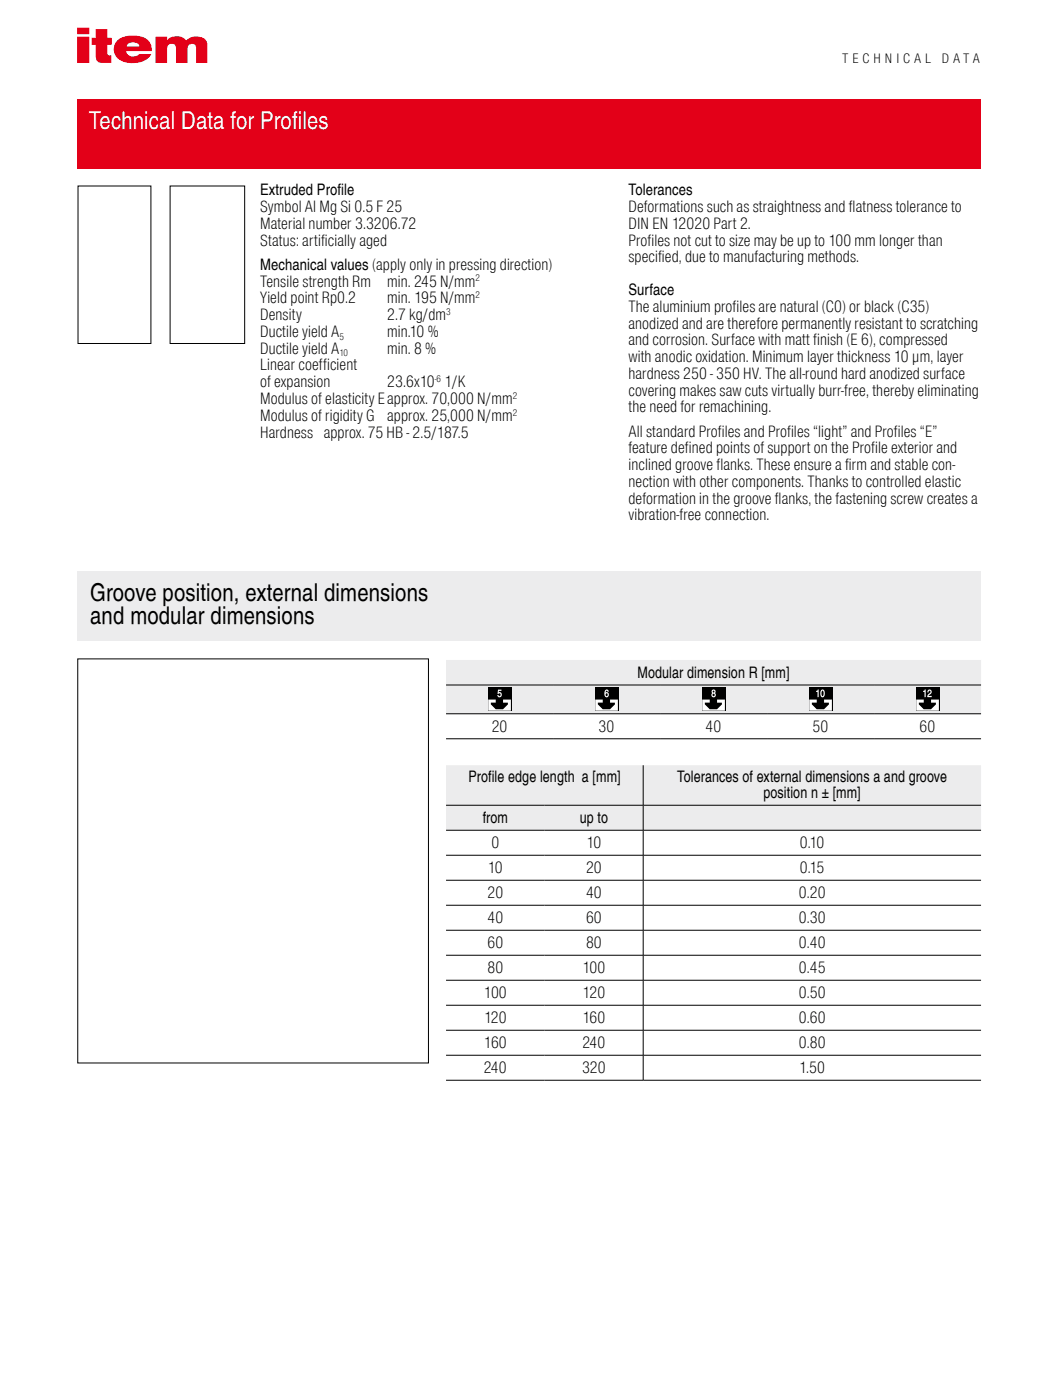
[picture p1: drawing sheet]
<svg xmlns="http://www.w3.org/2000/svg" width="210mm" height="280mm" viewBox="0 0 210 280" stroke-linecap="round" stroke-linejoin="round" font-family="sans-serif">
<defs><g id="words">
<text font-size="4.9" fill="#fff" x="17.8" y="25.8">Technical Data for Profiles</text>
<g font-size="4.9">
<text x="18" y="120.3">Groove position, external dimensions</text>
<text x="18" y="124.7">and modular dimensions</text>
</g>
<g font-size="3.2">
<text x="52" y="39.1">Extruded Profile</text>
<text x="125.6" y="39.1">Tolerances</text>
<text x="52" y="42.4">Symbol Al Mg Si 0.5 F 25</text>
<text x="52" y="45.8">Material number 3.3206.72</text>
<text x="125.6" y="42.4">Deformations such as straightness and flatness tolerance to</text>
<text x="125.6" y="45.8">DIN EN 12020 Part 2.</text>
<text x="52" y="49.1">Status: artificially aged</text>
<text x="52" y="54">Mechanical values (apply only in pressing direction)</text>
<text x="125.6" y="49.1">Profiles not cut to size may be up to 100 mm longer than</text>
<text x="125.6" y="52.5">specified, due to manufacturing methods.</text>
<text x="52" y="57.3">Tensile strength Rm</text>
<text x="77.4" y="57.3">min. 245 N/mm</text>
<text x="125.6" y="59">Surface</text>
<text x="52" y="60.7">Yield point Rp0.2</text>
<text x="52" y="64">Density</text>
<text x="77.4" y="60.7">min. 195 N/mm</text>
<text x="77.4" y="64">2.7 kg/dm</text>
<text x="125.6" y="62.4">The aluminium profiles are natural (C0) or black (C35)</text>
<text x="125.6" y="65.7">anodized and are therefore permanently resistant to scratching</text>
<text x="52" y="67.4">Ductile yield A</text>
<text x="52" y="70.7">Ductile yield A</text>
<text x="77.4" y="67.4">min.10 %</text>
<text x="77.4" y="70.7">min. 8 %</text>
<text x="125.6" y="69.1">and corrosion. Surface with matt finish (E 6), compressed</text>
<text x="52" y="74.1">Linear coefficient</text>
<text x="52" y="77.5">of expansion</text>
<text x="77.4" y="77.5">23.6x10</text>
<text x="88.8" y="77.5">1/K</text>
<text x="125.6" y="72.4">with anodic oxidation. Minimum layer thickness 10 μm, layer</text>
<text x="125.6" y="75.8">hardness 250 - 350 HV. The all-round hard anodized surface</text>
<text x="52" y="80.8">Modulus of elasticity Eapprox. 70,000 N/mm</text>
<text x="125.6" y="79.1">covering makes saw cuts virtually burr-free, thereby eliminating</text>
<text x="125.6" y="82.5">the need for remachining.</text>
<text x="52" y="84.2">Modulus of rigidity G</text>
<text x="52" y="87.5">Hardness approx. 75 HB - 2.5/187.5</text>
<text x="77.4" y="84.2">approx. 25,000 N/mm</text>
<text x="125.6" y="87.3">All standard Profiles and Profiles “light” and Profiles “E”</text>
<text x="125.6" y="90.7">feature defined points of support on the Profile exterior and</text>
<text x="125.6" y="94">inclined groove flanks. These ensure a firm and stable con-</text>
<text x="125.6" y="97.4">nection with other components. Thanks to controlled elastic</text>
<text x="125.6" y="100.7">deformation in the groove flanks, the fastening screw creates a</text>
<text x="125.6" y="104.1">vibration-free connection.</text>
<text x="127.4" y="135.6">Modular dimension R [mm]</text>
<text x="98.2" y="146.4">20</text>
<text x="119.6" y="146.4">30</text>
<text x="141" y="146.4">40</text>
<text x="162.4" y="146.4">50</text>
<text x="183.8" y="146.4">60</text>
<text x="93.6" y="156.3">Profile edge length a [mm]</text>
<text x="135.3" y="156.3">Tolerances of external dimensions a and groove</text>
<text x="152.5" y="159.7">position n ± [mm]</text>
<text x="96.5" y="164.7">from</text>
<text x="115.9" y="164.7">up to</text>
<text x="98.2" y="169.7">0</text>
<text x="117.2" y="169.7">10</text>
<text x="159.8" y="169.7">0.10</text>
<text x="97.4" y="179.7">20</text>
<text x="97.5" y="174.7">10</text>
<text x="117.1" y="174.7">20</text>
<text x="117.1" y="179.7">40</text>
<text x="159.6" y="179.7">0.20</text>
<text x="159.8" y="174.7">0.15</text>
<text x="97.4" y="184.7">40</text>
<text x="117.1" y="184.7">60</text>
<text x="159.6" y="184.7">0.30</text>
<text x="97.4" y="189.7">60</text>
<text x="117.1" y="189.7">80</text>
<text x="159.6" y="189.7">0.40</text>
<text x="97.4" y="194.7">80</text>
<text x="116.4" y="194.7">100</text>
<text x="159.6" y="194.7">0.45</text>
<text x="96.7" y="199.7">100</text>
<text x="116.4" y="199.7">120</text>
<text x="159.6" y="199.7">0.50</text>
<text x="96.7" y="209.7">160</text>
<text x="96.7" y="204.7">120</text>
<text x="116.4" y="204.7">160</text>
<text x="116.4" y="209.7">240</text>
<text x="159.6" y="204.7">0.60</text>
<text x="159.6" y="209.7">0.80</text>
<text x="96.7" y="214.7">240</text>
<text x="116.3" y="214.7">320</text>
<text x="159.7" y="214.7">1.50</text>
</g>
<g font-size="2.6">
<text x="168.3" y="12.6">T e</text>
<text x="170.3" y="12.6">c</text>
<text x="170.3" y="12.6">h</text>
<text x="170.3" y="12.6">n</text>
<text x="179.1" y="12.6">i c</text>
<text x="180.5" y="12.6">a</text>
<text x="180.5" y="12.6">l</text>
<text x="188.2" y="12.6">D a</text>
<text x="190.4" y="12.6">t</text>
<text x="190.4" y="12.6">a</text>
</g>
<g font-size="1.8">
<text x="95" y="56.3">2</text>
<text x="95" y="59.6">2</text>
<text x="89.2" y="63">3</text>
<text x="67.8" y="67.9">5</text>
<text x="67.8" y="71.3">10</text>
<text x="86.9" y="76.4">-6</text>
<text x="102.4" y="79.8">2</text>
<text x="102.4" y="83.1">2</text>
</g>
</g></defs>
<g fill="#e30018">
<path d="M31.1 7.4h2.3v.7a2.6 2.6 0 0 1 3.8 0 2.85 2.85 0 0 1 3.9-.1l.3 1v3.6h-2.2v-3a.86 .86 0 0 0-.9-.8 .86 .86 0 0 0-.8 1v2.8h-2.3v-3a.9 .9 0 0 0-1-.8 .9 .9 0 0 0-.8 1v2.8h-2.3z"/>
<path d="M19.1 5.8h2.4v1.8h.8v1.4h-.8v1.9l.1 .1 .6 .1v1.5a4.3 4.3 0 0 1-2.7-.3l-.3-.7-.1-2.6h-.8v-1.4h.8z"/>
<path d="M15.5 19.7h180.5v14h-180.5z"/>
<path d="M15.4 5.5v1.3h2.4v-1.3zM15.4 7.4v5.2h2.4v-5.2z"/>
</g>
<path d="M23.3 8.3a2.61 2.61 0 0 0 1.8 4.2 4.7 4.7 0 0 0 5-1.4l.1-.3h-2.4a1.61 1.61 0 0 1-2.5-.3l-.1-.3h5.2a2.85 2.85 0 0 0-3.1-3 4.5 4.5 0 0 0-4 1.1zM25.6 8.7a1.55 1.55 0 0 1 2.3 .6h-2.6z" fill-rule="evenodd" fill="#e30018"/>
<path d="M15.6 37.2h14.6v31.5h-14.6zM34 37.2h14.9v31.5h-14.9zM15.5 131.8h70.1v80.8h-70.1z" fill="none" stroke="#000" stroke-width=".2"/>
<g fill="#ececed">
<path d="M15.5 114.3h180.5v14h-180.5z"/>
<path d="M89.1 132h106.9v5h-106.9zM89.1 137h21.4v5.8h-21.4zM110.5 137h21.4v5.8h-21.4zM131.9 137h21.4v5.8h-21.4zM153.3 137h21.3v5.8h-21.3zM174.6 137h21.4v5.8h-21.4z"/>
</g>
<path d="M89.1 137h106.9M89.1 147.8h106.9M89.1 142.8h106.9" fill="none" stroke="#000" stroke-width=".2"/>
<path d="M97.4 137.5h4.8v4.8h-4.8z" fill="#000"/>
<g fill="#fff">
<path d="M99.5 137.9h.7v.3h-.5l-.1 .3a.48 .48 0 0 1 .6 .6 .48 .48 0 0 1-.8 .2v-.3h.2l.1 .2a.26 .26 0 0 0 .3-.1 .26 .26 0 0 0 0-.3 .26 .26 0 0 0-.4 0h-.2z"/>
<path d="M97.6 139.9h1.5v.6h-1v.4l1 1h1.4l1-1v-.4h-1v-.6h1.6v2.2h-4.5z"/>
</g>
<path d="M118.8 137.5h4.8v4.8h-4.8z" fill="#000"/>
<g fill="#fff">
<path d="M118.9 139.9h1.5v.6h-.9v.4l.9 1h1.5l1-1v-.4h-1v-.6h1.6v2.2h-4.6z"/>
<path d="M121 139a.26 .26 0 0 1 .5 0 .26 .26 0 0 1-.5 0zM121 138a.95 .95 0 0 0 .2 1.5 .5 .5 0 0 0 .5-.6 .5 .5 0 0 0-.7-.4l.2-.4 .2 .3h.2l-.2-.5z"/>
</g>
<path d="M140.2 137.5h4.8v4.8h-4.8z" fill="#000"/>
<g fill="#fff">
<path d="M140.3 139.9h1.5v.6h-1v.4l1 1h1.5l.9-1v-.4h-.9v-.6h1.5v2.2h-4.5z"/>
<path d="M142.5 138.2l.1-.1a.18 .18 0 0 1 .2 .2 .18 .18 0 0 1-.2 .2 .18 .18 0 0 1-.2-.2zM142.4 139a.25 .25 0 0 1 .5 0 .25 .25 0 0 1-.5 0zM142.3 138l-.1 .3 .1 .3a.47 .47 0 0 0-.1 .7 .47 .47 0 0 0 .7 0 .47 .47 0 0 0 0-.7 .41 .41 0 0 0 0-.6 .41 .41 0 0 0-.6 0z"/>
</g>
<path d="M161.6 137.5h4.7v4.8h-4.7z" fill="#000"/>
<g fill="#fff">
<path d="M163.1 138.2l.5-.3v1.5h-.3v-1h-.2z"/>
<path d="M161.7 139.9h1.5v.6h-1v.4l1 1h1.4l1-1v-.4h-.9v-.6h1.5v2.2h-4.5z"/>
<path d="M164.2 138.2h.3v.2v.6l-.1 .2-.2-.2zM164.2 137.9a.97 .97 0 0 0 .2 1.6 .92 .92 0 0 0 0-1.6z"/>
</g>
<path d="M183 137.5h4.7v4.8h-4.7z" fill="#000"/>
<g fill="#fff">
<path d="M184.4 138.2l.6-.3v1.5h-.3v-1h-.3z"/>
<path d="M185.5 138a.52 .52 0 0 1 .7 .4 .52 .52 0 0 1-.5 .6l-.2 .2h.7v.2h-.9a1.13 1.13 0 0 1 .6-.9l-.2-.4-.2 .4h-.2z"/>
<path d="M183.1 139.9h1.5v.6h-1v.4l1 1h1.4l1-1v-.4h-1v-.6h1.6v2.2h-4.5z"/>
</g>
<path d="M89.1 153.1h39.4v8h-39.4zM128.5 153.1h67.5v8h-67.5zM89.1 161.1h19.7v5h-19.7zM108.8 161.1h19.7v5h-19.7zM128.5 161.1h67.5v5h-67.5z" fill="#ececed"/>
<g fill="none" stroke="#000" stroke-width=".2">
<path d="M128.5 153.1v7.9M89.1 171.1h106.9M89.1 176.1h106.9M89.1 161.1h106.9M89.1 166.1h106.9M128.5 161.1v4.9M128.5 166.1v4.9M128.5 171.1v4.9M128.5 176.1v4.9M89.1 181.1h106.9M89.1 186.1h106.9M89.1 191.1h106.9"/>
<path d="M89.1 196.1h106.9M128.5 181.1v4.9M128.5 186.1v4.9M128.5 191.1v4.9M128.5 196.1v4.9M89.1 201.1h106.9M89.1 206.1h106.9M89.1 211.1h106.9M89.1 216.1h106.9M128.5 201.1v4.9M128.5 206.1v4.9M128.5 211.1v4.9"/>
</g>
<use href="#words"/>
</svg>
